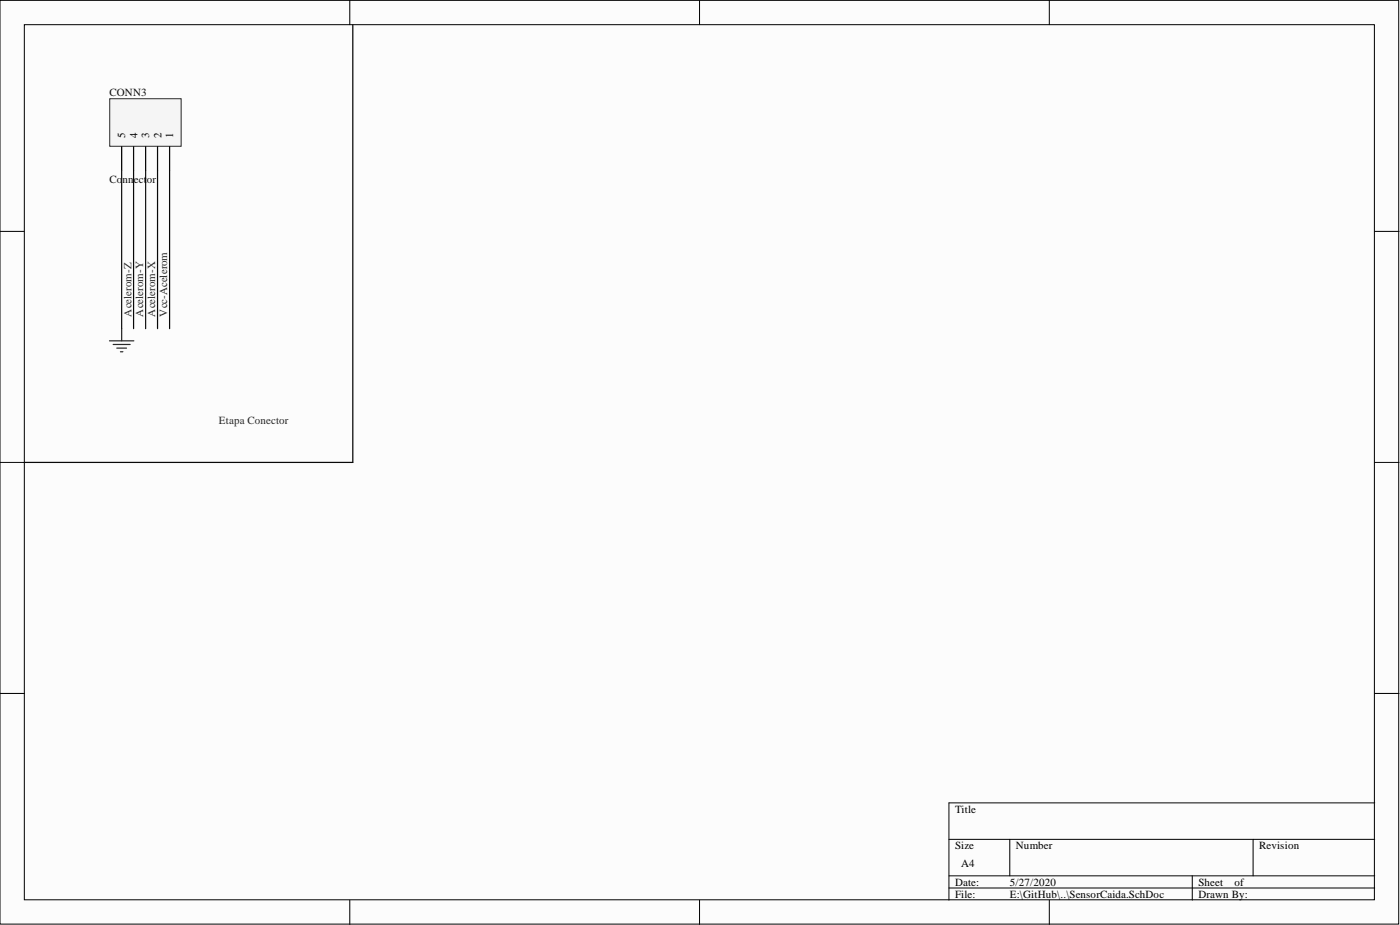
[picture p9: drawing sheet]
<svg xmlns="http://www.w3.org/2000/svg" width="292mm" height="193mm" viewBox="0 0 292 193" stroke-linecap="round" stroke-linejoin="round" font-family="sans-serif">
<defs><g id="words">
<g font-size="2.3" fill="#0e0e0e">
<text x="22.8" y="20.1">CONN3</text>
<text x="22.8" y="38.1">Co</text>
<text x="25.6" y="38.1">nn</text>
<text x="27.9" y="38.1">ect</text>
<text x="30.6" y="38.1">or</text>
</g>
<g font-size="2.3">
<text x="26.1" y="28.8" transform="rotate(-90 26.1 28.8)">5</text>
<text x="28.7" y="28.8" transform="rotate(-90 28.7 28.8)">4</text>
<text x="31.1" y="28.8" transform="rotate(-90 31.1 28.8)">3</text>
<text x="33.7" y="28.8" transform="rotate(-90 33.7 28.8)">2</text>
<text x="36.1" y="28.8" transform="rotate(-90 36.1 28.8)">1</text>
<text x="199.3" y="169.5">Title</text>
<text x="199.3" y="177.1">Size</text>
<text x="212" y="177.1">Number</text>
<text x="262.7" y="177.1">Revision</text>
<text x="199.3" y="184.7">Date:</text>
<text x="200.5" y="180.9">A4</text>
<text x="210.7" y="184.7">5/27/2020</text>
<text x="250" y="184.7">Sheet</text>
<text x="257.6" y="184.7">of</text>
<text x="199.3" y="187.3">File:</text>
<text x="210.7" y="187.3">E:\GitHub\..\SensorCaida.SchDoc</text>
<text x="250" y="187.3">Drawn By:</text>
</g>
<g font-size="2.3" fill="#262626">
<text x="27.4" y="66" transform="rotate(-90 27.4 66)">Acelerom-Z</text>
<text x="29.9" y="66" transform="rotate(-90 29.9 66)">Acelerom-Y</text>
<text x="32.4" y="66" transform="rotate(-90 32.4 66)">Acelerom-X</text>
<text x="34.9" y="66" transform="rotate(-90 34.9 66)">Vcc-Acelerom</text>
<text x="45.7" y="88.4">Etapa Conector</text>
</g>
</g></defs>
<g fill="#fcfcfc" stroke="#000" stroke-width=".21">
<path d="M0 .1h291.8v192.7h-291.8z"/>
<path d="M5.1 5.1h281.7v182.6h-281.7z"/>
</g>
<g fill="none" stroke="#000" stroke-width=".21">
<path d="M73 .1v5M146 .1v5M218.9 .1v5M0 48.3h5.1M286.8 48.3h5.1M0 96.5h5.1M286.8 96.5h5.1M0 144.7h5.1M286.8 144.7h5.1M198 175.1h88.8M210.7 175.1v7.6M261.4 175.1v7.6"/>
<path d="M286.8 167.5h-88.8v20.3M73 187.8v5.1M146 187.8v5.1M198 182.7h88.8M198 185.3h88.8M218.9 187.8v5.1M248.8 182.7v5.1"/>
</g>
<path d="M73.6 5.1v91.4h-68.5" fill="none" stroke="#000" stroke-width=".25"/>
<path d="M22.9 20.6h14.9v9.9h-14.9z" fill="#f5f5f5" stroke="#262626" stroke-width=".21"/>
<path d="M25.4 30.6v5M27.9 30.6v5M30.4 30.6v5M32.9 30.6v5M35.4 30.6v5" fill="none" stroke="#000" stroke-width=".25"/>
<path d="M22.8 71.1h5.1M23.6 71.9h3.6M24.4 72.6h2M25.1 73.4h.5M25.4 68.6v2.5" fill="none" stroke="#262626" stroke-width=".25"/>
<path d="M25.4 35.6v33M27.9 35.6v33M30.4 35.6v33M32.9 35.6v33M35.4 35.6v33" fill="none" stroke="#0e0e0e" stroke-width=".25"/>
<use href="#words"/>
</svg>
